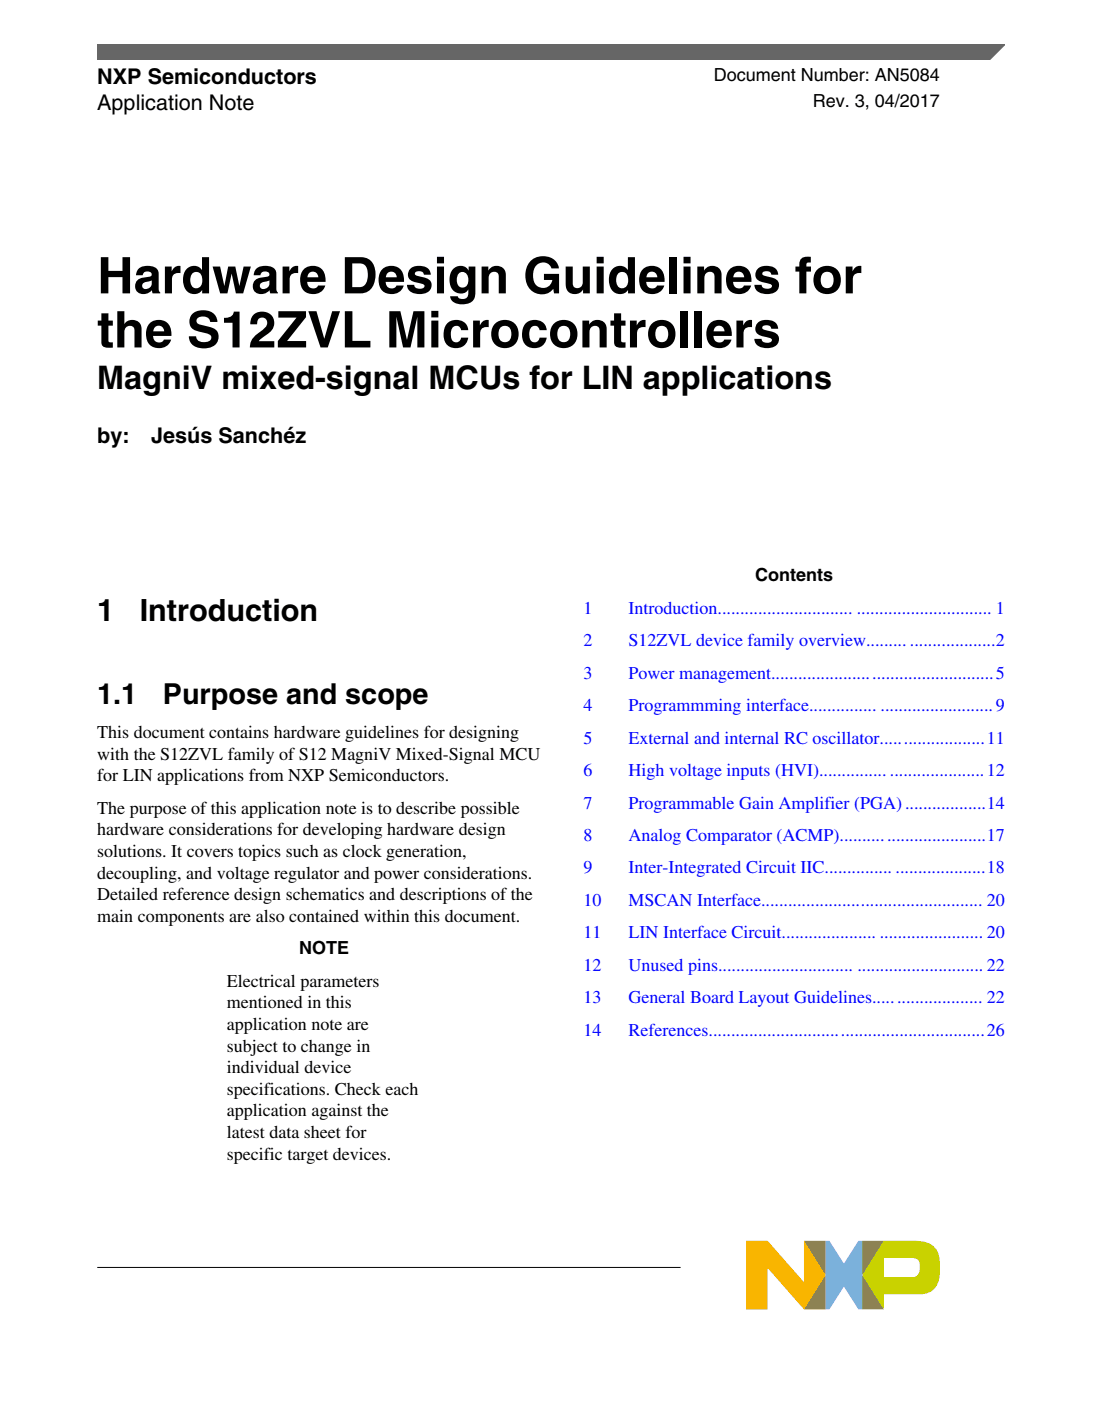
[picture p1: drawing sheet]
<svg xmlns="http://www.w3.org/2000/svg" width="216mm" height="274mm" viewBox="0 0 216 274" stroke-linecap="round" stroke-linejoin="round" font-family="sans-serif">
<defs><g id="words">
<g font-size="9.9">
<text x="19.1" y="57.4">Hardware Design Guidelines for</text>
<text x="19.1" y="68">the S12ZVL Microcontrollers</text>
</g>
<text font-size="6.3" x="19.1" y="76.2">MagniV mixed-signal MCUs for LIN applications</text>
<g font-size="6">
<text x="19" y="121.7">1</text>
<text x="27.4" y="121.7">Introduction</text>
</g>
<g font-size="5.6">
<text x="19" y="137.8">1.1</text>
<text x="31.9" y="137.8">Purpose and scope</text>
</g>
<g font-size="4.2">
<text x="19" y="16.5">NXP Semiconductors</text>
<text x="19" y="21.6">Application Note</text>
<text x="19" y="86.7">by:</text>
<text x="29.6" y="86.7">Jesús Sanchéz</text>
</g>
<g font-size="3.5">
<text x="139.8" y="15.9">Document Number: AN5084</text>
<text x="159.2" y="21">Rev. 3, 04/2017</text>
<text x="147.9" y="113.8">Contents</text>
<text x="19.1" y="144.5">This document contains hardware guidelines for designing</text>
<text x="19.1" y="148.7">with the S12ZVL family of S12 MagniV Mixed-Signal MCU</text>
<text x="19.1" y="153">for LIN applications from NXP Semiconductors.</text>
<text x="19.1" y="159.3">The purpose of this application note is to describe possible</text>
<text x="19.1" y="163.6">hardware considerations for developing hardware design</text>
<text x="19.1" y="167.8">solutions. It covers topics such as clock generation,</text>
<text x="19.1" y="172">decoupling, and voltage regulator and power considerations.</text>
<text x="19.1" y="176.3">Detailed reference design schematics and descriptions of the</text>
<text x="19.1" y="180.5">main components are also contained within this document.</text>
<text x="58.6" y="186.8">NOTE</text>
<text x="44.5" y="193.2">Electrical parameters</text>
<text x="44.5" y="197.4">mentioned in this</text>
<text x="44.5" y="201.7">application note are</text>
<text x="44.5" y="205.9">subject to change in</text>
<text x="44.5" y="210.1">individual device</text>
<text x="44.5" y="214.4">specifications. Check each</text>
<text x="44.5" y="218.6">application against the</text>
<text x="44.5" y="222.8">latest data sheet for</text>
<text x="44.5" y="227.1">specific target devices.</text>
</g>
<g font-size="3.5" fill="#00f">
<text x="114.3" y="120.2">1</text>
<text x="123.1" y="120.2">Introduction.............................. .............................. 1</text>
<text x="114.3" y="126.6">2</text>
<text x="123.1" y="126.6">S12ZVL device family overview......... ...................2</text>
<text x="114.3" y="132.9">3</text>
<text x="123.1" y="132.9">Power management.................................................5</text>
<text x="114.3" y="139.3">4</text>
<text x="123.1" y="139.3">Programmming interface............... .........................9</text>
<text x="114.3" y="145.6">5</text>
<text x="123.1" y="145.6">External and internal RC oscillator.......................11</text>
<text x="114.3" y="152">6</text>
<text x="123.1" y="152">High voltage inputs (HVI)............... .....................12</text>
<text x="114.3" y="158.3">7</text>
<text x="123.1" y="158.3">Programmable Gain Amplifier (PGA)..................14</text>
<text x="114.3" y="164.7">8</text>
<text x="123.1" y="164.7">Analog Comparator (ACMP)................................17</text>
<text x="114.3" y="171">9</text>
<text x="123.1" y="171">Inter-Integrated Circuit IIC............... ....................18</text>
<text x="114.3" y="177.4">10</text>
<text x="123.1" y="177.4">MSCAN Interface................................................. 20</text>
<text x="114.3" y="183.7">11</text>
<text x="123.1" y="183.7">LIN Interface Circuit..................... ....................... 20</text>
<text x="114.3" y="190.1">12</text>
<text x="123.1" y="190.1">Unused pins.............................. ............................ 22</text>
<text x="114.3" y="196.4">13</text>
<text x="123.1" y="196.4">General Board Layout Guidelines........................ 22</text>
<text x="114.3" y="202.8">14</text>
<text x="123.1" y="202.8">References.............................................................26</text>
</g>
</g></defs>
<path d="M19 8.7h177.8l-5.6 3.1h-172.2z" fill="#666"/>
<path d="M19 11.8v-3.1h177.8l-3 3.1" fill="none" stroke="#666" stroke-width=".28"/>
<path d="M19 248.2h114.3" fill="none" stroke="#000" stroke-width=".2"/>
<path d="M161.7 243h.8l2.8 4.4 2.9-4.4h.7v13.4h-.7l-2.9-4.5-2.8 4.5h-.8z" fill="#7bb1db"/>
<path d="M157.5 243h4.2v13.4h-4.2l4.2-6.7z" fill="#958437"/>
<path d="M168.9 243h4.3l-4.3 6.7 4.3 6.7h-4.3z" fill="#739833"/>
<path d="M173.2 246.3h5.3a1.38 1.38 0 0 1 1.7 1.4v.7a1.55 1.55 0 0 1-1.4 1.7h-5.6zM173.2 243l-4.3 6.7 4.3 6.7v-3h7.1a3.8 3.8 0 0 0 3.8-4.3 7.7 7.7 0 0 0-.7-4.5 4.6 4.6 0 0 0-4.2-1.6z" fill="#c9d200"/>
<path d="M146.2 243h4.2l7.1 8.1v-8.1l4.2 6.7-4.2 6.7-7.1-8.1v8.1h-4.2z" fill="#f9b500"/>
<use href="#words"/>
</svg>
